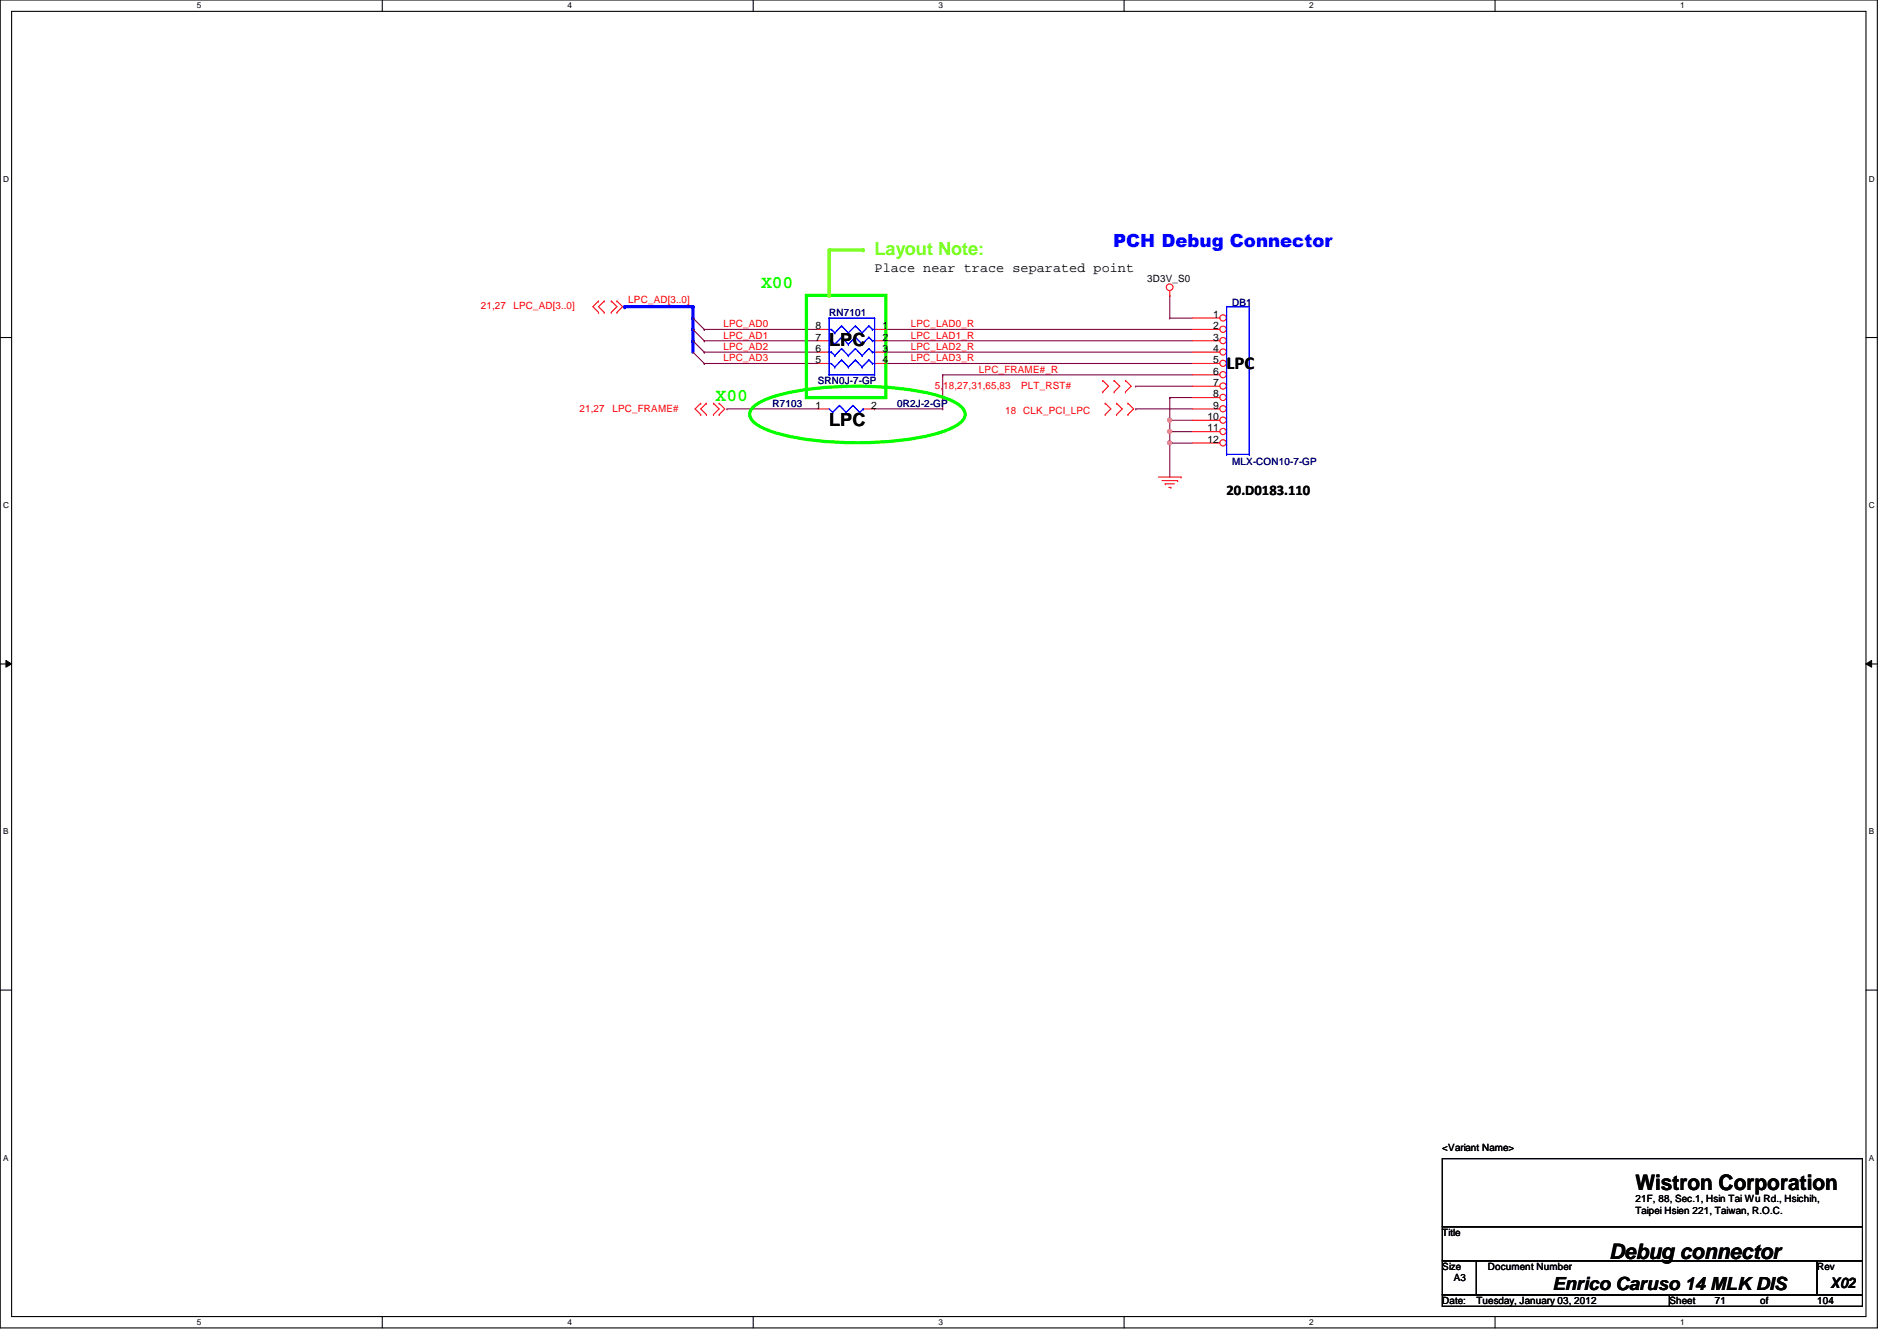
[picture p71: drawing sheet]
<svg xmlns="http://www.w3.org/2000/svg" width="297mm" height="210mm" viewBox="0 0 297 210" stroke-linecap="round" stroke-linejoin="round" font-family="sans-serif">
<defs><g id="words">
<g font-size="3.3">
<text x="256.1" y="186.3">Wistron Corporation</text>
<text x="252" y="197">Debug connector</text>
</g>
<text font-size="2.8" fill="#80ff00" x="136.9" y="40">Layout Note:</text>
<text font-size="2.8" fill="#00f" x="174.3" y="38.7">PCH Debug Connector</text>
<g font-size="2.8" fill="#0f0">
<text x="119.2" y="45">X00</text>
<text x="112.1" y="62.8">X00</text>
</g>
<g font-size="2.8">
<text x="129.8" y="54.2">LPC</text>
<text x="192.1" y="57.8">LPC</text>
<text x="129.8" y="66.6">LPC</text>
<text x="243.1" y="201.9">Enrico Caruso 14 MLK DIS</text>
</g>
<g font-size="2.3">
<text x="192.1" y="77.6">20.D0183.110</text>
<text x="286.6" y="201.5">X02</text>
</g>
<text font-size="2.1" x="136.9" y="42.5">Place near trace separated point</text>
<g font-size="1.6" fill="#f00">
<text x="98.4" y="47.5">LPC_AD[3..0]</text>
<text x="75.3" y="48.4">21,27</text>
<text x="80.4" y="48.4">LPC_AD[3..0]</text>
<text x="113.3" y="51.2">LPC_AD0</text>
<text x="113.3" y="53">LPC_AD1</text>
<text x="142.6" y="51.2">LPC_LAD0_R</text>
<text x="142.6" y="53">LPC_LAD1_R</text>
<text x="113.3" y="54.8">LPC_AD2</text>
<text x="113.3" y="56.6">LPC_AD3</text>
<text x="142.6" y="54.8">LPC_LAD2_R</text>
<text x="142.6" y="56.6">LPC_LAD3_R</text>
<text x="153.3" y="58.3">LPC_FRAME#_R</text>
<text x="90.7" y="64.6">21,27</text>
<text x="95.9" y="64.6">LPC_FRAME#</text>
<text x="146.4" y="60.8">5,18,27,31,65,83</text>
<text x="157.4" y="64.7">18 CLK_PCI_LPC</text>
<text x="159.9" y="60.8">PLT_RST#</text>
</g>
<g font-size="1.6">
<text x="179.6" y="44.1">3D3V_S0</text>
<text x="127.7" y="53.3">7</text>
<text x="127.7" y="51.5">8</text>
<text x="138.2" y="51.5">1</text>
<text x="138.2" y="53.3">2</text>
<text x="189.9" y="49.7">1</text>
<text x="189.9" y="51.5">2</text>
<text x="189.9" y="53.3">3</text>
<text x="127.7" y="56.9">5</text>
<text x="127.7" y="55.1">6</text>
<text x="138.2" y="55.1">3</text>
<text x="138.2" y="56.9">4</text>
<text x="189.9" y="55.1">4</text>
<text x="189.9" y="56.9">5</text>
<text x="189.9" y="58.6">6</text>
<text x="127.7" y="64">1</text>
<text x="136.4" y="64">2</text>
<text x="189.1" y="65.7">10</text>
<text x="189.9" y="60.4">7</text>
<text x="189.9" y="62.2">8</text>
<text x="189.9" y="64">9</text>
<text x="189.1" y="67.5">11</text>
<text x="189.1" y="69.3">12</text>
<text x="225.8" y="180.1">&lt;Variant Name&gt;</text>
<text x="256.1" y="188.1">21F, 88, Sec.1, Hsin Tai Wu Rd., Hsichih,</text>
<text x="256.1" y="189.9">Taipei Hsien 221, Taiwan, R.O.C.</text>
<text x="225.8" y="193.5">Title</text>
<text x="225.8" y="198.8">Size</text>
<text x="227.6" y="200.6">A3</text>
<text x="233" y="198.8">Document Number</text>
<text x="284.5" y="198.8">Rev</text>
<text x="225.8" y="204.1">Date:</text>
<text x="231.2" y="204.1">Tuesday, January 03, 2012</text>
<text x="261.4" y="204.1">Sheet</text>
<text x="268.5" y="204.1">71</text>
<text x="275.6" y="204.1">of</text>
<text x="284.5" y="204.1">104</text>
</g>
<g font-size="1.6" fill="#000080">
<text x="193" y="47.8">DB1</text>
<text x="129.8" y="49.4">RN7101</text>
<text x="120.9" y="63.7">R7103</text>
<text x="128.1" y="60.1">SRN0J-7-GP</text>
<text x="140.5" y="63.7">0R2J-2-GP</text>
<text x="193" y="72.7">MLX-CON10-7-GP</text>
</g>
<g font-size="1.3">
<text x="30.8" y="1.3">5</text>
<text x="88.9" y="1.3">4</text>
<text x="146.9" y="1.3">3</text>
<text x="205" y="1.3">2</text>
<text x="263.1" y="1.3">1</text>
<text x=".5" y="28.4">D</text>
<text x="292.6" y="28.4">D</text>
<text x=".5" y="79.5">C</text>
<text x="292.6" y="79.5">C</text>
<text x=".5" y="130.6">B</text>
<text x="292.6" y="130.6">B</text>
<text x=".5" y="181.7">A</text>
<text x="292.6" y="181.7">A</text>
<text x="30.8" y="207.4">5</text>
<text x="88.9" y="207.4">4</text>
<text x="146.9" y="207.4">3</text>
<text x="205" y="207.4">2</text>
<text x="263.1" y="207.4">1</text>
</g>
</g></defs>
<path d="M0 0h294v207.9h-294zM1.8 1.8h290.4v204.3h-290.4z" fill="none" stroke="#000" stroke-width=".17"/>
<g fill="#fff">
<path d="M30.8 .2h.7v1.4h-.7z"/>
<path d="M30.8 206.2h.7v1.4h-.7z"/>
</g>
<path d="M59.9 0v1.8M59.9 206.1v1.8" fill="none" stroke="#000" stroke-width=".17"/>
<g fill="#fff">
<path d="M88.9 .2h.6v1.4h-.6z"/>
<path d="M88.9 206.2h.6v1.4h-.6z"/>
</g>
<path d="M117.9 0v1.8M117.9 206.1v1.8" fill="none" stroke="#000" stroke-width=".17"/>
<g fill="#fff">
<path d="M146.9 .2h.7v1.4h-.7z"/>
<path d="M146.9 206.2h.7v1.4h-.7z"/>
</g>
<path d="M176 0v1.8M176 206.1v1.8" fill="none" stroke="#000" stroke-width=".17"/>
<g fill="#fff">
<path d="M205 .2h.7v1.4h-.7z"/>
<path d="M205 206.2h.7v1.4h-.7z"/>
</g>
<path d="M234.1 0v1.8M234.1 206.1v1.8" fill="none" stroke="#000" stroke-width=".17"/>
<g fill="#fff">
<path d="M263.1 .2h.7v1.4h-.7z"/>
<path d="M263.1 206.2h.7v1.4h-.7z"/>
<path d="M.5 27.3h.9v1.4h-.9z"/>
<path d="M292.6 27.3h.9v1.4h-.9z"/>
<path d="M.5 78.4h.9v1.4h-.9z"/>
<path d="M292.6 78.4h.9v1.4h-.9z"/>
</g>
<path d="M0 52.8h1.8M292.2 52.8h1.8" fill="none" stroke="#000" stroke-width=".17"/>
<g fill="#fff">
<path d="M.5 129.5h.8v1.4h-.8z"/>
<path d="M292.6 129.5h.9v1.4h-.9z"/>
</g>
<path d="M0 103.9h1.8M292.2 103.9h1.8" fill="none" stroke="#000" stroke-width=".17"/>
<path d="M.9 103.4l.9 .5-.9 .5zM292.2 103.9l.9-.5v1z" fill="#000"/>
<path d="M.9 103.4l.9 .5-.9 .5zM292.2 103.9l.9-.5v1z" fill="none" stroke="#000" stroke-width=".16"/>
<g fill="#fff">
<path d="M.5 180.5h.8v1.4h-.8z"/>
<path d="M292.6 180.5h.9v1.4h-.9z"/>
</g>
<path d="M0 155h1.8M292.2 155h1.8" fill="none" stroke="#000" stroke-width=".17"/>
<path d="M183.2 69.3h.1M183.2 69.3v5.4" fill="none" stroke="#800040" stroke-width=".17"/>
<circle cx="183.1" cy="69.3" r=".32" fill="#f0f"/>
<circle cx="183.1" cy="69.3" r=".32" fill="none" stroke="#f0f" stroke-width=".17"/>
<path d="M183.2 62.2h.1M183.2 69.3h.1M183.2 67.6h.1M183.2 62.2h3.5M183.2 69.3h3.5M183.2 67.6v1.7" fill="none" stroke="#800040" stroke-width=".17"/>
<circle cx="183.1" cy="67.5" r=".32" fill="#f0f"/>
<circle cx="183.1" cy="67.5" r=".32" fill="none" stroke="#f0f" stroke-width=".17"/>
<g fill="none" stroke="#800040" stroke-width=".17">
<path d="M138.7 51.6h.1M138.7 53.3h.1M138.7 55.1h.1M138.7 56.9h.1M138.7 51.6h48M138.7 53.3h48M138.7 55.1h48M138.7 56.9h48M147.6 58.7h.1M147.6 58.7h39.1M177.8 60.5h.1M177.8 64h.1"/>
<path d="M177.8 60.5h8.9M177.8 64h8.9M183.2 65.8h.1M183.2 62.2h.1M183.2 67.6h.1M183.2 65.8h3.5M183.2 62.2v5.4M183.2 67.6h3.5"/>
</g>
<circle cx="183.1" cy="65.8" r=".32" fill="#f0f"/>
<circle cx="183.1" cy="65.8" r=".32" fill="none" stroke="#f0f" stroke-width=".17"/>
<path d="M108.5 48v1.8" fill="none" stroke="#00f" stroke-width=".51"/>
<circle cx="108.5" cy="48" r=".25" fill="#00f"/>
<path d="M108.5 51.6v1.7" fill="none" stroke="#00f" stroke-width=".51"/>
<circle cx="108.5" cy="51.6" r=".25" fill="#00f"/>
<path d="M108.5 53.3v1.8" fill="none" stroke="#00f" stroke-width=".51"/>
<circle cx="108.5" cy="53.3" r=".25" fill="#00f"/>
<path d="M97.8 48h10.7" fill="none" stroke="#00f" stroke-width=".51"/>
<circle cx="97.8" cy="48" r=".25" fill="#00f"/>
<path d="M110.3 51.6h.1M110.3 53.3h.1M110.3 55.1h.1M110.3 56.9h.1M110.3 51.6h17.8M110.3 53.3h17.8M110.3 55.1h17.8M110.3 56.9h17.8" fill="none" stroke="#800040" stroke-width=".17"/>
<path d="M108.5 49.8v1.8" fill="none" stroke="#00f" stroke-width=".51"/>
<circle cx="108.5" cy="49.8" r=".25" fill="#00f"/>
<g fill="none" stroke="#800040" stroke-width=".17">
<path d="M108.5 49.8l1.8 1.8M108.5 51.6l1.8 1.7M108.5 53.3l1.8 1.8M108.5 55.1l1.8 1.8M110.3 51.6h.1M110.3 53.3h.1M110.3 55.1h.1M110.3 56.9h.1M147.6 58.7v5.3M183.2 49.8h.1M183.2 46.2h.1M183.2 49.8h3.5"/>
<path d="M183.2 46.2v3.6M113.8 64h.1M113.8 64h14.3M136.9 64h.1M136.9 64h10.7M147.6 64h.1"/>
</g>
<g fill="none" stroke="#f00" stroke-width=".17">
<path d="M93.7 48.9h.1M93.7 47.1h.1M93.7 47.1l-.9 .9 .9 .9M94.6 47.1h.1M94.6 48.9h.1M94.6 47.1l-.9 .9 .9 .9M95.7 48.9h.1M95.7 47.1h.1M95.7 47.1l.9 .9-.9 .9M96.6 48.9h.1M96.6 47.1h.1M96.6 47.1l.9 .9-.9 .9"/>
<path d="M172.7 59.6h.1M172.7 59.6l.9 .9-.9 .8M174.5 59.6h.1M174.5 59.6l.8 .9-.8 .8M176.2 59.6h.1M176.2 59.6l.9 .9-.9 .8M183.2 46.2h.1M183.2 45.5v.7M109.7 64.9h.1M109.7 63.1h.1M109.7 63.1l-.9 .9 .9 .9M110.6 64.9h.1"/>
<path d="M110.6 63.1h.1M110.6 63.1l-.9 .9 .9 .9M111.7 63.1h.1M111.7 64.9h.1M111.7 63.1l.9 .9-.9 .9M112.6 64.9h.1M112.6 63.1h.1M112.6 63.1l.9 .9-.9 .9M172.7 61.3h.1M173.1 64.9h.1M173.1 63.1h.1M173.1 63.1l.8 .9-.8 .9"/>
<path d="M174.5 61.3h.1M174.8 63.1h.1M174.8 64.9h.1M174.8 63.1l.9 .9-.9 .9M176.2 61.3h.1M176.6 64.9h.1M176.6 63.1h.1M176.6 63.1l.9 .9-.9 .9M181.4 74.7h3.6M181.9 75.2h2.5M182.5 75.7h.1M182.5 75.7h1.4"/>
<path d="M183 76.3h.3M183.3 76.3h.1M184.4 75.2h.1M185 74.7h.1"/>
<circle cx="183.2" cy="45" r=".52"/>
</g>
<path d="M225.8 181.4h65.8v10.6h-65.8zM225.8 192h65.8v5.4h-65.8zM225.8 197.4h5.4v5.3h-5.4zM231.2 197.4h53.3v5.3h-53.3zM284.5 197.4h7.1v5.3h-7.1zM225.8 202.7h35.6v1.8h-35.6zM261.4 202.7h30.2v1.8h-30.2z" fill="none" stroke="#000" stroke-width=".17"/>
<path d="M126.3 46.2h12.4v16h-12.4z" fill="none" stroke="#0f0" stroke-width=".51"/>
<path d="M129.8 39.1v7.1" fill="none" stroke="#80ff00" stroke-width=".51"/>
<circle cx="129.8" cy="46.2" r=".25" fill="#80ff00"/>
<path d="M129.8 39.1h5.4" fill="none" stroke="#80ff00" stroke-width=".51"/>
<circle cx="135.2" cy="39.1" r=".25" fill="#80ff00"/>
<path d="M117.8 63.8a11.8 11.8 0 0 1 5.9-2.4 57.2 57.2 0 0 1 22.5 .3 10.4 10.4 0 0 1 4.5 2.1 1.38 1.38 0 0 1 0 2.1 11.9 11.9 0 0 1-5.9 2.4 56.3 56.3 0 0 1-22.5-.3 10.4 10.4 0 0 1-4.5-2.1 1.39 1.39 0 0 1 0-2.1z" fill="none" stroke="#0f0" stroke-width=".51"/>
<path d="M128.1 51.6h1.7M128.1 53.3h1.7M128.1 55.1h1.7M128.1 56.9h1.7M136.9 51.6h1.8M136.9 53.3h1.8M136.9 55.1h1.8M136.9 56.9h1.8" fill="none" stroke="#f00" stroke-width=".17"/>
<g fill="none" stroke="#00f" stroke-width=".17">
<path d="M129.8 51.6h.1M129.8 55.1h.1M129.8 58.7h.1M129.8 49.8h.1M129.8 51.6h.4M129.8 53.3h.4M129.8 55.1h.4M129.8 56.9h.4M129.8 58.7h7.1M129.8 49.8v8.9M129.8 49.8h7.1M130.2 51.6h.1"/>
<path d="M130.2 53.3h.1M130.2 55.1h.1M130.2 56.9h.1M130.2 51.6l.5 .5M130.2 53.3l.5 .6M130.2 55.1l.5 .6M130.2 56.9l.5 .5M130.7 52.1h.1M130.7 53.9h.1M130.7 55.7h.1M130.7 57.4h.1M131.8 51h.1"/>
<path d="M131.8 52.8h.1M131.8 54.6h.1M131.8 56.3h.1M131.8 51l1 1.1M131.8 51l-1.1 1.1M131.8 52.8l-1.1 1.1M131.8 52.8l1 1.1M131.8 54.6l1 1.1M131.8 54.6l-1.1 1.1M131.8 56.3l-1.1 1.1M131.8 56.3l1 1.1M132.8 52.1h.1"/>
<path d="M132.8 53.9h.1M132.8 55.7h.1M132.8 57.4h.1M133.9 51h.1M133.9 52.8h.1M133.9 54.6h.1M133.9 56.3h.1M133.9 51l1.1 1.1M133.9 51l-1.1 1.1M133.9 52.8l-1.1 1.1M133.9 52.8l1.1 1.1M133.9 54.6l1.1 1.1"/>
<path d="M133.9 54.6l-1.1 1.1M133.9 56.3l-1.1 1.1M133.9 56.3l1.1 1.1M135 52.1h.1M135 53.9h.1M135 55.7h.1M135 57.4h.1M136.1 51h.1M136.1 52.8h.1M136.1 54.6h.1M136.1 56.3h.1M136.1 51l.5 .6"/>
<path d="M136.1 51l-1.1 1.1M136.1 52.8l-1.1 1.1M136.1 52.8l.5 .5M136.1 54.6l.5 .5M136.1 54.6l-1.1 1.1M136.1 56.3l-1.1 1.1M136.1 56.3l.5 .6M136.6 51.6h.1M136.6 53.3h.1M136.6 55.1h.1M136.6 56.9h.1M136.6 51.6h.3"/>
<path d="M136.6 53.3h.3M136.6 55.1h.3M136.6 56.9h.3M136.9 53.3h.1M136.9 56.9h.1M136.9 49.8h.1M136.9 58.7h.1M136.9 49.8v8.9"/>
</g>
<circle cx="191.5" cy="49.8" r=".5" fill="#fff"/>
<g fill="none" stroke="#f00" stroke-width=".17">
<path d="M186.7 49.8h4.3"/>
<circle cx="191.5" cy="49.8" r=".5"/>
</g>
<circle cx="191.5" cy="51.5" r=".5" fill="#fff"/>
<g fill="none" stroke="#f00" stroke-width=".17">
<path d="M186.7 51.6h4.3"/>
<circle cx="191.5" cy="51.5" r=".5"/>
</g>
<circle cx="191.5" cy="53.3" r=".5" fill="#fff"/>
<g fill="none" stroke="#f00" stroke-width=".17">
<path d="M186.7 53.3h4.3"/>
<circle cx="191.5" cy="53.3" r=".5"/>
</g>
<circle cx="191.5" cy="55.1" r=".5" fill="#fff"/>
<g fill="none" stroke="#f00" stroke-width=".17">
<path d="M186.7 55.1h4.3"/>
<circle cx="191.5" cy="55.1" r=".5"/>
</g>
<circle cx="191.5" cy="56.9" r=".5" fill="#fff"/>
<g fill="none" stroke="#f00" stroke-width=".17">
<path d="M186.7 56.9h4.3"/>
<circle cx="191.5" cy="56.9" r=".5"/>
</g>
<circle cx="191.5" cy="58.6" r=".5" fill="#fff"/>
<g fill="none" stroke="#f00" stroke-width=".17">
<path d="M186.7 58.7h4.3"/>
<circle cx="191.5" cy="58.6" r=".5"/>
</g>
<circle cx="191.5" cy="60.4" r=".5" fill="#fff"/>
<g fill="none" stroke="#f00" stroke-width=".17">
<path d="M186.7 60.5h4.3"/>
<circle cx="191.5" cy="60.4" r=".5"/>
</g>
<circle cx="191.5" cy="62.2" r=".5" fill="#fff"/>
<g fill="none" stroke="#f00" stroke-width=".17">
<path d="M186.7 62.2h4.3"/>
<circle cx="191.5" cy="62.2" r=".5"/>
</g>
<circle cx="191.5" cy="64" r=".5" fill="#fff"/>
<g fill="none" stroke="#f00" stroke-width=".17">
<path d="M186.7 64h4.3"/>
<circle cx="191.5" cy="64" r=".5"/>
</g>
<circle cx="191.5" cy="65.8" r=".5" fill="#fff"/>
<g fill="none" stroke="#f00" stroke-width=".17">
<path d="M186.7 65.8h4.3"/>
<circle cx="191.5" cy="65.8" r=".5"/>
</g>
<circle cx="191.5" cy="67.5" r=".5" fill="#fff"/>
<g fill="none" stroke="#f00" stroke-width=".17">
<path d="M186.7 67.6h4.3"/>
<circle cx="191.5" cy="67.5" r=".5"/>
</g>
<circle cx="191.5" cy="69.3" r=".5" fill="#fff"/>
<g fill="none" stroke="#f00" stroke-width=".17">
<path d="M128.1 64h1.7M135.2 64h1.7M186.7 69.3h4.3"/>
<circle cx="191.5" cy="69.3" r=".5"/>
</g>
<g fill="none" stroke="#00f" stroke-width=".17">
<path d="M192.1 48h.1M192.1 48v23.1M192.1 48h3.5M195.6 48h.1M195.6 48v23.1M129.8 64l.6 .6M130.4 64.6h.1M131.4 63.5h.1M131.4 63.5l-1 1.1M131.4 63.5l1.1 1.1M132.5 64.6h.1M133.6 63.5h.1"/>
<path d="M133.6 63.5l-1.1 1.1M133.6 63.5l1 1.1M134.6 64.6h.1M135.2 64h.1M135.2 64l-.6 .6M192.1 71.1h.1M192.1 71.1h3.5M195.6 71.1h.1"/>
</g>
<circle cx="183.1" cy="69.3" r=".32" fill="#f0f"/>
<circle cx="183.1" cy="69.3" r=".32" fill="none" stroke="#f0f" stroke-width=".17"/>
<circle cx="183.1" cy="67.5" r=".32" fill="#f0f"/>
<circle cx="183.1" cy="67.5" r=".32" fill="none" stroke="#f0f" stroke-width=".17"/>
<circle cx="183.1" cy="65.8" r=".32" fill="#f0f"/>
<circle cx="183.1" cy="65.8" r=".32" fill="none" stroke="#f0f" stroke-width=".17"/>
<use href="#words"/>
</svg>
